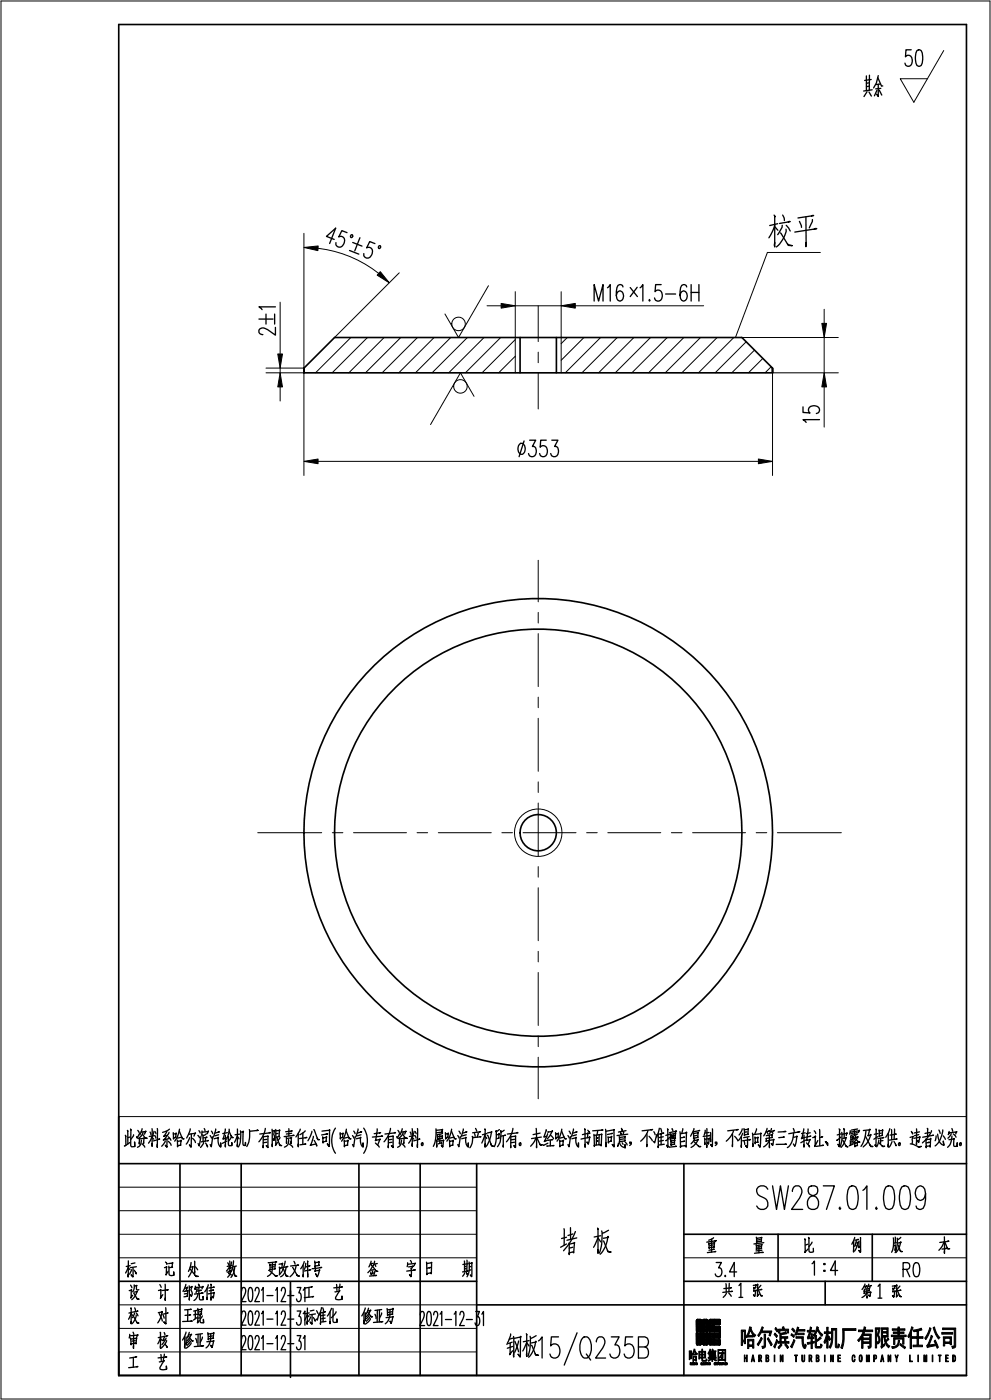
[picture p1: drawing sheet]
<svg xmlns="http://www.w3.org/2000/svg" width="210mm" height="297mm" viewBox="0 0 210 297" stroke-linecap="round" stroke-linejoin="round" font-family="sans-serif">
<g fill="none" stroke="#000" stroke-width=".21">
<path d="M.2 .2h209.5v296.3h-209.5zM199.9 10.7l-6.3 11-2.9-5h5.7M64.4 49.4v28.6h-8.1M67.4 52.6a25.6 25.6 0 0 1 12.8 5.3M84.6 57.8l-13.7 13.7M173.8 53.5h-11.3l-6.7 18M56.3 79h8.1v21.8M59.3 64v11M59.3 78v1M74.3 71.5l-7.5 7.5M77.8 71.5l-7.4 7.5M81.4 71.5l-7.5 7.5"/>
<path d="M84.9 71.5l-7.5 7.5M88.4 71.5l-7.5 7.5M91.9 71.5l-7.4 7.5M95.5 71.5l-7.5 7.5M99 71.5l-7.5 7.5M102.5 71.5l-7.5 7.5M103.2 64.8h2.9M103.5 60.6l-6.4 10.9-2.9-5M106.1 71.5l-7.5 7.5M109.1 72l-7 7M109.1 75.5l-3.5 3.5M109.1 61.8v17.2"/>
<path d="M109.1 64.8h9.8M114 64.8v7.6M114 74.6v2.3M114 79.1v7.6M118.9 61.8v17.2M120.2 71.5l-1.3 1.3M121.9 64.8h27.1M123.7 71.5l-4.8 4.8M127.2 71.5l-7.5 7.5M130.7 71.5l-7.4 7.5M134.3 71.5l-7.5 7.5M137.8 71.5l-7.5 7.5"/>
<path d="M141.3 71.5l-7.5 7.5M144.8 71.5l-7.4 7.5M148.4 71.5l-7.5 7.5M151.9 71.5l-7.5 7.5M155.4 71.5l-7.5 7.5M157.1 71.5h20.5M158 72.4l-6.5 6.6M159.8 74.2l-4.8 4.8M161.6 76l-3.1 3M163.3 77.7l-1.2 1.3M174.6 65.5v3M174.6 71.5v7.5"/>
<path d="M177.6 79h-14v21.8M59.3 82v3M67.4 97.8h93.2M100.4 84l-2.9-5-6.3 11M174.6 82v8.5M114 118.7v8.8M114 129.8v2.2M114 134.3v11.2M114 147.7v2.3M114 152.2v11.2M54.6 176.5h13.5M70.4 176.5h2.2"/>
<path d="M74.9 176.5h11.2M88.3 176.5h2.3M92.8 176.5h11.3M106.3 176.5h2.2M110.8 176.5h11.2M114 165.7v2.2M114 170.2v11.2M124.3 176.5h2.2M128.7 176.5h11.3M142.2 176.5h2.3M146.7 176.5h11.2M160.2 176.5h2.2"/>
<path d="M164.7 176.5h13.5M114 183.6v2.3M114 188.1v11.3M114 201.6v2.2M114 206.1v11.2M114 219.6v2.2M25.1 236.6h179.6M114 224v8.9M25.1 251.6h75.9M25.1 256.6h75.9M25.1 266.6h75.9M25.1 261.6h75.9"/>
<path d="M25.1 276.5h75.9M144.9 266.6h59.8M147.5 279.7l.9-.1 .1 1.3h.4v-1.2l.9-.1 .1 .2v2.4h-2.4zM150.2 279.7l.2-.1h1.9l.3 .1v.9l-1.3 .1v.3l1.2 .1 .1 1.1h-2.4zM25.1 281.5h75.9M25.1 286.5h75.9M147.5 282.5h2.4v2.3l-.1 .2-.9-.1v-1.1h-.4l-.1 1.2-.9-.1zM150.2 282.5h2.4l-.1 1.1h-1.2v.3l1.3 .1v.8l-.1 .2h-2.1l-.2-.1z"/>
<circle cx="97.1" cy="68.6" r="1.44"/>
<circle cx="97.5" cy="81.9" r="1.44"/>
<circle cx="114" cy="176.5" r="5"/>
</g>
<g fill="none" stroke="#000" stroke-width=".35">
<path d="M25.1 5.2h179.6v286.3h-179.6zM64.4 78v1v-1l6.5-6.5h86.2l6.5 6.5v1v-1M64.4 79h99.2M110.2 71.5v7.5M117.8 71.5v7.5M25.1 246.6h179.6M38.1 246.6v44.9M51.1 246.6v44.9M76 246.6v44.9M89 246.6v44.9M101 246.6v44.9M144.9 246.6v44.9"/>
<path d="M25.1 271.5h75.9M61.5 271.8v20.1M101 276.5h103.7M144.9 271.5h59.8M144.9 261.6h59.8M164.8 261.6v9.9M174.8 271.5v5M184.8 261.6v9.9"/>
<circle cx="114" cy="176.5" r="3.8"/>
<circle cx="114" cy="176.5" r="43.1"/>
<circle cx="114" cy="176.5" r="49.6"/>
</g>
<g fill="#000" stroke="#000" stroke-width=".21">
<path d="M147.5 282.5v2.4zM147.5 279.8v2.4zM147.5 279.7v2.5zM147.5 282.5l.1 2.5zM147.5 279.7l.1 2.5zM147.5 279.7l.1-.1v2.6zM147.6 282.5v2.5zM147.6 279.6v2.6zM147.6 282.5l.1 2.5h-.1zM147.6 279.6l.1 2.6h-.1zM147.6 282.5h.1v2.5zM147.6 279.6h.1v2.6z"/>
<path d="M147.7 282.5v2.5zM147.7 279.6v2.6zM147.7 282.5l.6 2.5h-.6zM147.7 279.6l.6 2.6h-.6zM147.7 282.5h.6v2.5zM147.7 279.6h.6v2.6zM148.3 282.5v2.5zM148.3 279.6v2.6zM148.3 282.5l.1 2.5h-.1zM148.3 279.6l.1 2.6h-.1zM148.3 282.5h.1v2.5zM148.3 279.6h.1v2.6z"/>
<path d="M148.4 282.5v2.5zM148.4 279.6v2.6zM148.4 279.6l.1 2.6zM148.4 282.5l.1 2.4zM148.5 282.5v2.4zM148.5 279.7v2.5zM148.5 282.5v2.3zM148.5 282.5l.4 1.3h-.4zM148.5 280.9l.4 1.3h-.4zM148.5 282.5h.4v1.3zM148.5 280.9h.4v1.3zM148.9 282.5v2.4z"/>
<path d="M148.9 279.8v2.4zM148.9 279.7v2.5zM148.9 282.5l.1 2.5zM148.9 279.7l.1 2.5zM148.9 279.7l.1-.1v2.6zM149 282.5v2.5zM149 279.6v2.6zM149 282.5l.1 2.5h-.1zM149 279.6l.1 2.6h-.1zM149 282.5h.1v2.5zM149 279.6h.1v2.6zM149.1 282.5v2.5z"/>
<path d="M149.1 279.6v2.6zM149.1 282.5l.6 2.5h-.6zM149.1 279.6l.6 2.6h-.6zM149.1 282.5h.6v2.5zM149.1 279.6h.6v2.6zM149.7 282.5v2.5zM149.7 279.6v2.6zM149.7 282.5l.1 2.5h-.1zM149.7 279.6l.1 2.6h-.1zM149.7 282.5h.1v2.5zM149.7 279.6h.1v2.6zM149.8 282.5v2.5z"/>
<path d="M149.8 279.6v2.6zM149.8 279.6l.1 2.6zM149.8 282.5l.1 2.4zM149.9 282.5v2.4zM149.9 279.7v2.5zM149.9 282.5v2.3zM150.2 279.8v2.4zM150.2 282.5v2.4zM150.2 279.7v2.5zM150.2 279.7l.1 2.5zM150.2 282.5l.1 2.5zM150.3 282.5l.1 2.5h-.1z"/>
<path d="M150.2 279.7l.1-.1v2.6zM150.3 279.6l.1 2.6h-.1zM150.3 282.5h.1v2.5zM150.4 282.5l.9 2.5h-.9zM150.3 279.6h.1v2.6zM150.4 279.6l.9 2.6h-.9zM150.4 279.6h.9v2.6zM151.3 281l1 1.2h-1zM151.3 279.6l1 1.1h-1zM150.4 282.5h.9v2.5zM151.3 283.9l1 1.1h-1zM151.3 282.5l1 1.1h-1z"/>
<path d="M151.3 281h1v1.2zM151.3 279.6h1v1.1zM152.3 281l.2 1.2h-.2zM152.3 279.6l.2 1.1h-.2zM151.3 283.9h1v1.1zM151.3 282.5h1v1.1zM152.3 283.9v1.1zM152.3 282.5v1.1zM152.3 283.9l.2 1.1h-.2zM152.3 282.5l.2 1.1h-.2zM152.3 281l.2 .1v1.1zM152.3 279.6h.2v1.1z"/>
<path d="M152.5 281.1l.1 1.1zM152.5 279.6v1.1zM152.3 283.9h.2v1.1zM152.3 282.5h.2v1.1zM152.5 283.9v1.1zM152.5 282.5v1.1zM152.5 279.6l.1 1zM152.6 281.2v1zM152.6 279.7v.9zM152.5 283.9l.1 1zM152.5 282.5l.1 1zM152.6 284v.9z"/>
<path d="M152.6 282.5v1zM152.6 279.7v.8zM152.6 284v.8zM152.6 282.5v.8z"/>
<path d="M64.4 52.4l3-.3-.1 1z" fill-rule="evenodd"/>
<path d="M80.5 57.6l2 2.3-2.6-1.6z" fill-rule="evenodd"/>
<path d="M58.8 75h1l-.5 3z" fill-rule="evenodd"/>
<path d="M106.1 64.3l3 .5-3 .5z" fill-rule="evenodd"/>
<path d="M118.9 64.8l3-.5v1z" fill-rule="evenodd"/>
<path d="M174.1 68.5h1l-.5 3z" fill-rule="evenodd"/>
<path d="M59.3 79l.5 3h-1z" fill-rule="evenodd"/>
<path d="M64.4 97.8l3-.5v1z" fill-rule="evenodd"/>
<path d="M160.6 97.3l3 .5-3 .5z" fill-rule="evenodd"/>
<path d="M174.6 79l.5 3h-1z" fill-rule="evenodd"/>
<path d="M146.2 288.8v.2l.2-.2v.4l-.1-.2-.1 .2z" fill-rule="evenodd"/>
<path d="M146 286.3h.5v1.6h-.2v-.2h-.2v.4h-.1zM146.1 286.5v1h.2v-1z" fill-rule="evenodd"/>
<path d="M146.5 288.8l.2 .4-.1-.1-.2 .1zM146.5 288.9l.1 .1z" fill-rule="evenodd"/>
<path d="M146.7 288.8h.2v.4l-.1-.2-.1 .2zM146.7 288.8l.1 .2z" fill-rule="evenodd"/>
<path d="M147 285.9l.2 .1 .1 .5 .4 .4-.1 .2-.2-.2v.2h-.6v-.2l-.1 .3-.2-.1zM147.1 286.2l-.3 .7h.6z" fill-rule="evenodd"/>
<path d="M146.9 288.8h.2v.4h-.2zM147 289l.1 .2zM147 288.8l.1 .2z" fill-rule="evenodd"/>
<path d="M147.3 288.8v.4z" fill-rule="evenodd"/>
<path d="M146.8 287.4h.7v1.1h-.1v-.2h-.5v.2h-.1zM146.9 287.6v.5h.5v-.5z" fill-rule="evenodd"/>
<path d="M147.5 282.5v2.4z" fill-rule="evenodd"/>
<path d="M147.5 279.7v2.5z" fill-rule="evenodd"/>
<path d="M147.6 282.5v2.5z" fill-rule="evenodd"/>
<path d="M147.6 279.6v2.6z" fill-rule="evenodd"/>
<path d="M147.5 288.8l.1 .3 .1-.3v.4l-.2-.3v.3z" fill-rule="evenodd"/>
<path d="M147.7 282.5v2.5z" fill-rule="evenodd"/>
<path d="M147.7 279.6v2.6z" fill-rule="evenodd"/>
<path d="M148.3 282.5v2.5z" fill-rule="evenodd"/>
<path d="M148.3 279.6v2.6z" fill-rule="evenodd"/>
<path d="M148.4 282.5v2.5z" fill-rule="evenodd"/>
<path d="M148.4 279.6v2.6z" fill-rule="evenodd"/>
<path d="M148.5 282.5v2.4z" fill-rule="evenodd"/>
<path d="M148.5 279.7v2.5z" fill-rule="evenodd"/>
<path d="M148.5 288.8h.2h-.2l.2 .2-.2 .2h.2h-.2z" fill-rule="evenodd"/>
<path d="M148.9 282.5v2.4z" fill-rule="evenodd"/>
<path d="M148.9 279.7v2.5z" fill-rule="evenodd"/>
<path d="M148.7 288.8l.1 .4h.1h-.2z" fill-rule="evenodd"/>
<path d="M149 282.5v2.5z" fill-rule="evenodd"/>
<path d="M149 279.6v2.6z" fill-rule="evenodd"/>
<path d="M149.1 282.5v2.5z" fill-rule="evenodd"/>
<path d="M149.1 279.6v2.6z" fill-rule="evenodd"/>
<path d="M149 288.8h.2h-.2l.2 .2-.2 .2h.2h-.2z" fill-rule="evenodd"/>
<path d="M149.3 288.8h.1l-.1 .1v.3l.1-.1v.2z" fill-rule="evenodd"/>
<path d="M149.5 288.8h.2l-.1 .4z" fill-rule="evenodd"/>
<path d="M148 286.4h.7l-.1-.5h.2v.5h.7v1.4h-.7v.4l.6 .1 .2-.3 .2 .1-.2 .3-.8 .1-.1-.7h-.5v.2h-.2zM148.8 287.2v.4h.5v-.4zM148.2 287.2v.4h.5v-.4zM148.8 286.6v.4h.5v-.4zM148.2 286.6v.4h.5v-.4z" fill-rule="evenodd"/>
<path d="M149.9 282.5v2.4z" fill-rule="evenodd"/>
<path d="M149.9 279.7v2.5z" fill-rule="evenodd"/>
<path d="M149.7 288.8h.2l.1 .4-.2-.2-.1 .2zM149.8 288.8l.1 .2z" fill-rule="evenodd"/>
<path d="M150.1 288.8v.4z" fill-rule="evenodd"/>
<path d="M150.3 288.8l.2 .1h-.2v.3l.2-.1-.1 .2z" fill-rule="evenodd"/>
<path d="M150.4 285.9l.2 .1-.2 .3h1.3v.1h-.7v.2h.5v.2h-.5v.2h.6v.2l-.6-.1v.2h.6v.2l-1.4 .1v-.9l-.1 .3-.2-.2zM150.4 286.8v.2h.4v-.2zM150.4 286.4v.2h.4v-.2zM150.4 287.1v.2h.4v-.2z" fill-rule="evenodd"/>
<path d="M150 287.7h.8v-.2h.1v.2h.8v.2h-.5l.6 .3-.1 .2-.7-.5-.1 .6h-.1v-.6l-.4 .4a.23 .23 0 0 1-.2 .2 .23 .23 0 0 1-.2-.2l.6-.4h-.6z" fill-rule="evenodd"/>
<path d="M150.9 285.9l.2 .2-.1 .2-.2-.3z" fill-rule="evenodd"/>
<path d="M151.3 288.8l.2 .1h-.2l.1 .3 .1-.1-.1 .2z" fill-rule="evenodd"/>
<path d="M151.5 288.8a.2 .2 0 0 1 .2 .2 .2 .2 0 0 1-.2 .2zM151.6 288.8v.4z" fill-rule="evenodd"/>
<path d="M151.8 288.8h.2v.4l-.1-.2-.1 .2zM151.8 288.8l.1 .2z" fill-rule="evenodd"/>
<path d="M152 288.8l.2 .1-.1 .3zM152.1 288.8v.2z" fill-rule="evenodd"/>
<path d="M152.5 283.9v1.1z" fill-rule="evenodd"/>
<path d="M152.5 282.5v1.1z" fill-rule="evenodd"/>
<path d="M152.3 288.8a.2 .2 0 0 1 .2 .2 .2 .2 0 0 1-.2 .2zM152.3 288.8l.1 .4z" fill-rule="evenodd"/>
<path d="M152.6 284v.9z" fill-rule="evenodd"/>
<path d="M152.6 282.5v1z" fill-rule="evenodd"/>
<path d="M152.6 284v.9z" fill-rule="evenodd"/>
<path d="M152.6 282.5v1z" fill-rule="evenodd"/>
<path d="M152.6 282.5v1z" fill-rule="evenodd"/>
<path d="M152.5 288.8h.2v.4l-.1-.2-.1 .2zM152.6 288.8v.2z" fill-rule="evenodd"/>
<path d="M152.4 286.6l.6 .1v-.4h.1v.4l.3-.1v.3h-.3v1l-.3 .1v-.3l.2-.1v-.7l-.6 .9-.1-.1 .6-.8h-.5z" fill-rule="evenodd"/>
<path d="M152.9 288.8l.1 .4-.1-.1-.1 .1zM152.9 288.9v.1z" fill-rule="evenodd"/>
<path d="M153 288.8h.2v.4z" fill-rule="evenodd"/>
<path d="M153.4 288.8v.4z" fill-rule="evenodd"/>
<path d="M152.1 286h1.6v2.5h-.2v-.2h-1.3v.2h-.1zM152.2 286.2v1.9h1.3v-1.9z" fill-rule="evenodd"/>
<path d="M153.6 288.8a.2 .2 0 0 1 .2 .2 .2 .2 0 0 1-.2 .2zM153.6 288.8l.1 .4z" fill-rule="evenodd"/>
<path d="M153.8 288.8l.2 .3v-.3v.4l-.2-.3v.3z" fill-rule="evenodd"/>
<path d="M157 281.9h.9v2.8h-.3v-.3h-.3v.7h-.3zM157.3 282.2v1.8h.3v-1.8z" fill-rule="evenodd"/>
<path d="M157.7 287.1h.1v.6h.3v-.6h.2v1.5h-.2v-.7h-.3v.7h-.1z" fill-rule="evenodd"/>
<path d="M158.8 281.2l.4 .1a1.58 1.58 0 0 0 .9 1.6l-.3 .4-.3-.3v.4h-1v-.4l-.3 .5-.3-.3 .6-.7zM158.9 281.8l-.4 1.2h1z" fill-rule="evenodd"/>
<path d="M158.3 283.8h1.4v1.9h-.3v-.4h-.8v.5h-.3zM158.6 284.2v.8h.8v-.8z" fill-rule="evenodd"/>
<path d="M159.4 287.1h.1l.3 1.5h-.1l-.1-.5h-.2l-.1 .5h-.2zM159.5 287.5l-.1 .5h.2z" fill-rule="evenodd"/>
<path d="M160.7 287.1h.3a.44 .44 0 0 1 .3 .4 .44 .44 0 0 1-.2 .4l.2 .7h-.1l-.2-.6h-.2v.6h-.1zM160.8 287.3v.5h.3l.1-.4z" fill-rule="evenodd"/>
<path d="M161.2 283.4l.3 .3-.9 1.5-.2-.3z" fill-rule="evenodd"/>
<path d="M161.8 282.7h.4l-.1 2.5v.3l-.6 .3-.1-.5h.3l.2-.2z" fill-rule="evenodd"/>
<path d="M162.7 283.5l.9 1.4-.3 .3-.8-1.5z" fill-rule="evenodd"/>
<path d="M162.2 287.1h.3a.39 .39 0 0 1 .3 .3 .39 .39 0 0 1-.1 .4l.1 .2a.38 .38 0 0 1-.3 .6h-.3zM162.4 287.9v.5a.27 .27 0 0 0 .3-.2 .27 .27 0 0 0-.3-.3zM162.4 287.3v.4h.2l.1-.3z" fill-rule="evenodd"/>
<path d="M161.4 281.2l.3 .1-.3 .8h2.1l-.4 1-.2-.1 .2-.6h-1.9l-.5 .8-.2-.2 .5-.7z" fill-rule="evenodd"/>
<path d="M164 287.1h.1v1.5h-.1z" fill-rule="evenodd"/>
<path d="M164.1 282.5l.6 .6-.2 .4-.6-.7z" fill-rule="evenodd"/>
<path d="M164.3 281.3l.5 .6-.2 .4-.5-.7z" fill-rule="evenodd"/>
<path d="M164.5 283.8l.3 .3-.7 1.6-.2-.3z" fill-rule="evenodd"/>
<path d="M165.4 284.7l.2 .3-.6 .8-.2-.3z" fill-rule="evenodd"/>
<path d="M165.3 287.1h.1l.3 1.1v-1.1h.2v1.5h-.2l-.3-1.1v1.1h-.1z" fill-rule="evenodd"/>
<path d="M164.9 281.7h.9l-.1-.4 .3-.2 .2 .6h.8v.8h-.2v-.5h-1.6v.5h-.3z" fill-rule="evenodd"/>
<path d="M166.4 284.7l.6 .8-.2 .3-.6-.8z" fill-rule="evenodd"/>
<path d="M165.2 282.6l1.2-.4 .2 .4-1.1 .2v.5h1.3v.3h-.4v.7h.7v.4h-2.3v-.4h.4zM165.5 283.6v.7h.7v-.7z" fill-rule="evenodd"/>
<path d="M167.9 281.4l.5 .6-.2 .3-.5-.6z" fill-rule="evenodd"/>
<path d="M167.7 282.6l.6 .5-.2 .3-.6-.4z" fill-rule="evenodd"/>
<path d="M168.1 283.9l.3 .2-.7 1.5-.3-.2z" fill-rule="evenodd"/>
<path d="M168.3 287.1h.6v.2h-.2v1.3h-.2v-1.3h-.2z" fill-rule="evenodd"/>
<path d="M168.9 281.2l.3 .2-.1 .4 1.4-.1v.4h-1.5l-.4 .9-.3-.2z" fill-rule="evenodd"/>
<path d="M169 282.5h1.3v.4h-1.3z" fill-rule="evenodd"/>
<path d="M169.8 287.1h.2v1.1l.1 .2 .2-.1v-1.2h.1v1.1a.33 .33 0 0 1-.3 .4 .33 .33 0 0 1-.3-.4z" fill-rule="evenodd"/>
<path d="M168.6 283.3h1.6l.1 2 .1 .1 .1-.6 .3 .2-.2 .7-.2 .1-.4-.5-.1-1.7h-1.3z" fill-rule="evenodd"/>
<path d="M171.3 287.1h.3a.44 .44 0 0 1 .4 .4 .44 .44 0 0 1-.2 .4l.2 .7h-.1l-.3-.6h-.1v.6h-.2zM171.5 287.3v.5h.2l.1-.4z" fill-rule="evenodd"/>
<path d="M171.6 281.2l.3 .1-.1 .6h.7v.4h-.8l-.4 1.1h.5v-.8h.3l-.1 .8h.4v.3h-.4v.7l.5-.1v.3l-.5 .1 .1 1.1h-.3v-1.1l-.7 .2-.1-.4 .8-.1v-.7l-.7 .1-.1-.4 .4-1.1h-.4v-.4h.5z" fill-rule="evenodd"/>
<path d="M172.7 283h.2v1l.8-.7 .3 .3-1.1 .8 .1 .9 .7 .1 .1-.6 .4 .2-.3 .6-1.1 .1-.1-.2z" fill-rule="evenodd"/>
<path d="M173 281.1l.3 .2a1.98 1.98 0 0 0 1 1.5l-.2 .4-.9-1.3-.7 1.3-.3-.3 .5-.7z" fill-rule="evenodd"/>
<path d="M172.9 287.1h.3a.39 .39 0 0 1 .3 .3 .39 .39 0 0 1-.2 .4l.2 .2a.38 .38 0 0 1-.3 .6h-.3zM173 287.9v.5a.27 .27 0 0 0 .4-.2 .27 .27 0 0 0-.4-.3zM173 287.3v.4h.3v-.3z" fill-rule="evenodd"/>
<path d="M174.6 287.1h.2v1.5h-.2z" fill-rule="evenodd"/>
<path d="M175.1 281.3h.3v1l.5-.1v.4h-.5v.8l.2-.3 .3 .7-.2 .3-.3-.7v2.3h-.3v-2.2l-.4 1.2-.2-.3 .6-1.8h-.5v-.4l.5 .1z" fill-rule="evenodd"/>
<path d="M175.9 287.1h.2l.3 1.1v-1.1h.1v1.5h-.1l-.4-1.1v1.1h-.1z" fill-rule="evenodd"/>
<path d="M176.1 281.5h1.1v3.8h.3v-.5a.49 .49 0 0 1 .1 .8h-.4l-.2-.1-.1-3.6h-.5a7.5 7.5 0 0 1-.6 3.8l-.2-.3 .5-1z" fill-rule="evenodd"/>
<path d="M177.5 287.1h.5v.2h-.4v.4h.4v.2h-.4v.5h.5v.2h-.6z" fill-rule="evenodd"/>
<path d="M178.5 281.6l2.8-.1v.5l-2.5-.1v.4a8 8 0 0 1-.4 3.5l-.3-.2a8.6 8.6 0 0 0 .4-4z" fill-rule="evenodd"/>
<path d="M180.6 287.2l.1-.1a.31 .31 0 0 1 .4 .2 .31 .31 0 0 1-.1 .4l-.1-.4a.81 .81 0 0 0-.1 1.1l.2-.4h.1v.4a.28 .28 0 0 1-.3 .2 .28 .28 0 0 1-.3-.3z" fill-rule="evenodd"/>
<path d="M181.8 281.8l1.1 .1 .1-.7 .4 .1-.2 .6 1.6-.1v.4h-1.7l-.2 .5h1.6v2.6l-.2 .3-.4 .1-.1-.4h.4v-.6h-1.4v1h-.3v-2.2l-.6 .8-.3-.3 .8-.9 .4-.9h-1zM182.8 283v.6h1.4v-.6zM182.8 283.9v.5h1.4v-.5z" fill-rule="evenodd"/>
<path d="M182.1 287.2l.1-.1a.61 .61 0 0 1 .4 1v.2a.29 .29 0 0 1-.3 .3 .29 .29 0 0 1-.3-.3zM182.2 287.3l-.1 .2a.74 .74 0 0 0 .2 .9 .75 .75 0 0 0 .1-1z" fill-rule="evenodd"/>
<path d="M183.5 287.1h.2l.1 1 .2-1h.1v1.5h-.1v-1l-.1 1-.3-1v1h-.1z" fill-rule="evenodd"/>
<path d="M185.1 287.1h.3a.45 .45 0 0 1 .3 .6 .45 .45 0 0 1-.5 .3v.6h-.1zM185.2 287.3v.6a.29 .29 0 0 0 .3-.3 .29 .29 0 0 0-.3-.3z" fill-rule="evenodd"/>
<path d="M185.4 281.4h1l-.1 .6a1.71 1.71 0 0 0 .1 1.8v.5l-.5 .5-.1-.4h.1a.91 .91 0 0 0-.1-1.4l.3-1.3h-.4v4h-.3z" fill-rule="evenodd"/>
<path d="M186.8 287.1h.1l.3 1.5h-.1l-.1-.5h-.3v.5h-.2zM186.9 287.5l-.1 .5h.2z" fill-rule="evenodd"/>
<path d="M186.7 281.4h1.4v1.9h-.6v.2l.1 .6 .5-.6 .2 .4-.6 .5 .4 .6 .4 .3-.3 .3a2.87 2.87 0 0 1-1-2.3h-.3v1.8l.4-.4a.69 .69 0 0 1-.5 .9l-.2-.2zM186.9 282.5v.5h1v-.5zM186.9 281.7v.5h1v-.5z" fill-rule="evenodd"/>
<path d="M188.1 287.1h.1l.4 1.1v-1.1h.1v1.5h-.2l-.3-1.1v1.1h-.1z" fill-rule="evenodd"/>
<path d="M188.9 285.4a1.21 1.21 0 0 0 1.4-1.4l.2 .2a1.32 1.32 0 0 1-1.5 1.5z" fill-rule="evenodd"/>
<path d="M189.6 287.1h.1l.2 .7 .2-.7h.2l-.3 .8v.7h-.2v-.7z" fill-rule="evenodd"/>
<path d="M189 281.6h1.2v-.4h.3v.4h1.2v.3h-1.2v.4h1v.3h-1v.3h1.4v.4h-3.1v-.4h1.4v-.3h-1v-.3h1v-.4h-1.2z" fill-rule="evenodd"/>
<path d="M190.7 284.7l1.1 .8-.2 .3-1-.8z" fill-rule="evenodd"/>
<path d="M189.3 283.5h2.2v1.3h-.3v-1h-1.7v1.1h-.2z" fill-rule="evenodd"/>
<path d="M192.7 287.1h.1v1.3h.5v.2h-.6z" fill-rule="evenodd"/>
<path d="M193.1 281.2l.3 .2-.3 .9v3.5h-.3v-2.9l-.3 .6-.2-.3z" fill-rule="evenodd"/>
<path d="M194.4 287.1h.1v1.5h-.1z" fill-rule="evenodd"/>
<path d="M193.4 281.9l1.7-.5 .2 .4-.8 .2v1.3h1v.3h-1v1.5l.9-.1v.4h-2v-.4l.9 .1v-1.5h-1.1v-.3h1.1v-1.2l-.8 .1z" fill-rule="evenodd"/>
<path d="M195.7 287.1h.2l.1 1 .1-1h.2v1.5h-.1v-1l-.2 1-.2-1v1h-.1z" fill-rule="evenodd"/>
<path d="M196.9 281.4l.3 .1-1.1 2.4-.2-.3 .7-1.3z" fill-rule="evenodd"/>
<path d="M197.4 287.1h.2v1.5h-.2z" fill-rule="evenodd"/>
<path d="M197.6 281.3l.3-.1 .4 1.3 .8 1-.3 .3-.5-.8z" fill-rule="evenodd"/>
<path d="M197.2 283l.4 .2-.8 1.8 1.4-.2-.3-.6 .2-.2 .7 1.5-.3 .2-.2-.5-1.9 .4-.1-.4a3.2 3.2 0 0 0 .9-2.2z" fill-rule="evenodd"/>
<path d="M198.7 287.1h.6v.2h-.2v1.3h-.1v-1.3h-.3z" fill-rule="evenodd"/>
<path d="M200.3 287.1h.6v.2h-.5v.4h.4v.2h-.4v.5h.5v.2h-.6z" fill-rule="evenodd"/>
<path d="M199.5 282.4h2.3v.3h-2.3z" fill-rule="evenodd"/>
<path d="M199.8 283.3h1.7v1.7h-.3v-.3h-1.1v.5h-.3zM200.1 283.6v.8h1.1v-.8z" fill-rule="evenodd"/>
<path d="M201.8 287.1a.61 .61 0 0 1 .6 .3 .61 .61 0 0 1 0 .7l-.2 .4-.4 .1zM201.9 287.3v1.1a.46 .46 0 0 0 .4-.7l-.1-.3z" fill-rule="evenodd"/>
<path d="M199.7 281.4h2.7l-.1 4.2-.6 .1-.1-.4h.4l.1-.2v-3.3h-2.4z" fill-rule="evenodd"/>
</g>
<g fill="none" stroke="#000" stroke-width=".28">
<path d="M183.5 16.1v3.1M183.6 19.4l-.6 1.1M184 17.6l-.5 .1M184 18.3l-.5 .1M184.1 19.5l.5 .9M184.2 15.9l-.1 3.2M184.5 16.8l-1.4 .2M184.7 19l-1.8 .3M185.8 19.1l-.6 1.2M185.9 16.4l.8 1.8h.3M186 16l-.4 1.6-.6 1M186 17.9v2.6l-.4-.6"/>
<path d="M186.2 19.1l.6 1.1M186.4 17.8l-.8 .1M186.6 18.7l-1.1 .1M193 10.6h-1.1l-.1 1.4a.73 .73 0 0 1 .7-.3 .73 .73 0 0 1 .6 .5 1.17 1.17 0 0 1-.9 1.8l-.3-.1-.2-.5M194.2 10.7l.6-.1a1.83 1.83 0 0 1 .6 1.9l-.3 1.4-.5 .1a1.84 1.84 0 0 1-.7-2zM70.8 50.7l-1.7-.6 2-1.7-1.3 3.2M73.5 49.3l-1.1-.4-.6 1.3a.8 .8 0 0 1 .8 0 .8 .8 0 0 1 .4 .7 1.17 1.17 0 0 1-1.5 1.4l-.3-.3v-.6M74 53.1l2 .8M74.7 51.4l2 .8M76.2 50.4l-1.1 2.8M79.4 51.6l-1.1-.4-.6 1.3a.8 .8 0 0 1 .8 0 .8 .8 0 0 1 .4 .7 1.16 1.16 0 0 1-1.5 1.4l-.3-.3v-.6M164 45.6l.2 .3-.1-.1v6.5v-.9"/>
<path d="M164.1 47.8l-1.2 2.6M164.1 48.1l.7 .7M164.7 47.4l-1.7 .4M165.3 49.3l1.7 2.7 .8 .1-.8-.2-.2-.2M165.7 47.7l-.1 .5-.9 1.5M165.8 45.6l.2 .5 .1 .6M166.5 48.6a5.4 5.4 0 0 1-1.7 3.4l-.4 .3M166.5 47.7l.9 1.3M167 47h.4l-2.3 .4M169.3 46.9l.5 1.3M170.7 46v6.3v-.8M171.9 45.7h.4l-3.3 .5"/>
<path d="M172.1 46.5v.4l-.7 1.4M172.5 48.6l.5-.1-4.7 .7M54.8 67.6h3M56.3 66.6v2.1M58.2 66.6v2.1M58.3 69.4v1.6l-1.6-1.2a1.16 1.16 0 0 0-1.9 .2v.4l.2 .3 .7 .2M58.3 65h-3.5l.7 .6M125.8 63.8v-3.5l1 3.5 .9-3.5v3.5M128.7 61l.6-.7v3.5M132 60.8l-.2-.3-.3-.2-.6 .2a3.6 3.6 0 0 0 0 3.1l.4 .2a1.12 1.12 0 0 0 .8-1.1 1.12 1.12 0 0 0-.8-1.1l-.4 .2-.4 .8M133.5 60.9l1.5 2M135 60.9l-1.5 2"/>
<path d="M135.6 61l.6-.7v3.5M137.6 63.5l-.1 .1 .1 .2 .1-.2M140 60.3h-1.1l-.1 1.5a.8 .8 0 0 1 .7-.3 .8 .8 0 0 1 .7 .5 1.16 1.16 0 0 1-1 1.8l-.3-.2-.3-.5M141 62.3h2.1M145.5 60.8l-.2-.3-.3-.2-.6 .2a3.6 3.6 0 0 0 0 3.1l.3 .2a1.12 1.12 0 0 0 .9-1.1 1.12 1.12 0 0 0-.9-1.1l-.5 .5-.2 .5M146.4 60.3v3.5M146.4 62h1.6M148 60.3v3.5M110.1 94.1l.6-.1a1.43 1.43 0 0 1 0 2.3h-.4a1.47 1.47 0 0 1-.2-2.2zM111 93.5l-1.1 3.3M112.2 93.3h1.3l-.7 1.3h.3a1.29 1.29 0 0 1-.2 2.2 .74 .74 0 0 1-1-.7M115.7 93.3h-1.2l-.1 1.5a.8 .8 0 0 1 .8-.4 .8 .8 0 0 1 .6 .5 1.17 1.17 0 0 1-.9 1.9l-.4-.2-.2-.5"/>
<path d="M116.9 93.3h1.3l-.7 1.3h.3a1.29 1.29 0 0 1-.2 2.2 .73 .73 0 0 1-1-.7M170.1 86.2v1.2l1.5 .1a.8 .8 0 0 1-.4-.7 .8 .8 0 0 1 .5-.7 1.17 1.17 0 0 1 1.9 .9l-.2 .4-.5 .2M173.6 88.9h-3.5l.6 .6M27 239.5l.1 .2v2.7M27.6 239.3l.2 .1-.1 3.3 .2 .3h.7l-.1-1v.9M29.2 239.5l.2 .5M29.9 239.9l1-.2-.3 .7M30.1 239.2l-.5 1.3M30.3 239.9l-.4 .8-.7 .6M31.8 239.9l.2 .5M32.2 239.2v3.7v-.5M32.6 239.7l-.3 1"/>
<path d="M32.8 239.8l.2 .5M33.3 239.2v4v-.7M35.3 239.7l-.6 1.1 .8-.2M35.8 240l-.5 .9-.7 .7 1.3-.3M35.9 239.3l-1.5 .7M38 239.7l.6 1.6 .4 .1-.4-.1-.1-.3M38 239.3v.1a4.8 4.8 0 0 1-1 2.4M40.3 239.2l-.8 2M42.1 239.6l.3 .5M42.8 239.7l-.1 .9M42.8 239.9l1.3-.1 .1-.1-.3 .6M43.3 239.2l.1 .5"/>
<path d="M44.8 239.7l.3 .6M45.7 239.3l-.5 1.7M46.2 240l.3-.1-1 .2M47.7 239.3l-.5 2.1 .8-.3M48.5 239.3v.7l-.5 1.5M48.5 239.7l.6 1.3 .3 .1-.3-.1-.1-.3M50.3 239.3v3.7v-.5M50.9 239.6l.1 1a4 4 0 0 1-.5 2.5M51 239.9l.6-.1-.1-.1v2.8l.1 .2h.4v-.6l-.1 .6M52.8 239.4a5.6 5.6 0 0 1-.5 3.6M54.6 239.5l-1.7 .2M56.2 239.1a5.3 5.3 0 0 1-1.4 2.9"/>
<path d="M57.6 239.3l.1 3.7v-.5M57.7 239.7l.5-.1-.2 .8 .1 .5-.1 .7-.2-.2 .2 .2M58.4 239.4l-.1 3.3 .5-.6M58.4 239.6l.9-.1-.1-.1v1.4l-.7 .2M61.2 239.2v1.5M61.7 239.7h.2l-1.4 .1M63.6 239.3l-.9 1.6M64.6 239.6l-1.1 .8M66.1 239.7l-.9 2M66.5 239.4l.8 2.1h.3h-.3l-.1-.3M68.2 239.7l1.6-.3-.1 3.6-.4-.6 .4 .5M71 239.1a4.9 4.9 0 0 0 0 5.3"/>
<path d="M73.3 239.7l.7 1.6 .3 .1-.3-.1-.1-.3M73.4 239.3l-.1 .1a4.8 4.8 0 0 1-.9 2.4M74.9 239.7l.3 .6M75.8 239.3l-.5 1.7M76.3 240l.3-.1-.9 .2M77 239.1a4.9 4.9 0 0 1 0 5.3M79.9 239.2l-.4 2.5 1-.2-.5 1.1M82.7 239.1a5.3 5.3 0 0 1-1.4 2.9M84.3 239.5l.2 .5M85 239.9l1-.2-.3 .7M85.2 239.2l-.5 1.3M85.4 239.9l-.4 .8-.7 .6"/>
<path d="M86.9 239.9l.2 .5M87.3 239.2v3.7v-.5M87.7 239.7l-.3 1M87.9 239.8l.2 .5M88.4 239.2v4v-.7M92.3 239.2l.1 .8a6.8 6.8 0 0 1-.6 2.9M92.4 239.5l1.4-.1-.2 .5h.1l-1.3 .2M95.6 239.7l.7 1.6h.3h-.3l-.1-.3M95.7 239.3l-.1 .1a4.8 4.8 0 0 1-1 2.4M97.2 239.7l.3 .6M98.1 239.3l-.5 1.7M98.6 240l.3-.1-.9 .2"/>
<path d="M100.7 239.1l.3 .6M101.6 239.9l.2-.1-1.7 .3M102.7 239.2v3.9v-.6M105.8 239.4l-.7 .5v-.3a6.2 6.2 0 0 1-.4 3.4M106.8 239.5l-.7 .4v-.3v.8a3.3 3.3 0 0 1-.7 2.6M108.6 239.1a5.4 5.4 0 0 1-1.3 2.9M113.6 239.1l.1 4.1-.1-.4M115.7 239.4v.2l-.5 1.4 .6-.2M116 239.9l1-.1v-.2l-.5 1-.6 .8M118.9 239.7l.7 1.6 .3 .1-.3-.1-.1-.3M119 239.3v.1a4.8 4.8 0 0 1-1 2.4M120.6 239.7l.2 .6"/>
<path d="M121.5 239.3l-.6 1.7M121.9 240l.3-.1-.9 .2M123.8 239.2l.1 3.9v-.6M124.5 239.5l.4 .7-.1-.3M126.6 239.6l-.2 .9M127.4 239.5h.3l-2.2 .1M128.3 239.3v3.7v-.8M128.3 239.7l1.8-.3v3.7l-.4-.6 .3 .4 .1-.2M131.4 240l.2 .4-.2-.3M131.6 239.1l.2 .5v-.2M132.6 239.6l-1.6 .3M137.2 239.6l-.6 1.3-.9 .9"/>
<path d="M137.9 239.4h.3l-2.2 .2M138.5 239.8l.3 .7M139.6 239.1l-.5 1.9M139.9 239.1l.2 .8M141.4 239.2l.1 .2-.1 3.7-.2-.4 .3 .3v-.1M142.3 239.2l.2 .5M143.1 239.7h.2l-1.5 .3M144 239.8l.1 3.4v-.3l1.1-.1h-.2M144.6 239.2l-.2 1M147 239.2l-.7 1.6M148 239.6h.2l-1.4 .2M149.4 239.5l-.3 1.1"/>
<path d="M149.7 239.2v4v-.5M150.2 240l-.8 .1M150.5 240v1.9v-.5M150.9 239.2l-.1 3.8-.3-.5 .4 .4M155.4 239.6l-.7 1.3-.9 .9M156 239.4h.4l-2.3 .2M157.2 239.2l-.7 1.3M157.6 239.2l.1 1.5v-.2l.8-.1v-1.2l-.9 .2M158.2 239.9h-.5M160.2 239.2l-.3 1.2M162.5 239.9l.2 .5M162.5 239.1l-.7 1.6"/>
<path d="M162.8 239.7h.2l-.7 .2M163.4 239.8l.3 .4M163.4 239.2l-.4 1.1M163.8 239.6h.3l-.9 .2M166 239.8h.5l-1.7 .1M168 239.2l.2 .6M169 239.9l.4-.1-2.3 .5M170.2 239.2l-.5 2.1 .9-.3M171.2 239.3l-.4 2.4 .9-.2-.6 1.1M172.5 239.6l.3 .6M173.6 239.4v3.4M177.7 239.2l.2 .2-.1 3.6-.3-.5 .3 .4v-.1"/>
<path d="M178.3 240a5.2 5.2 0 0 1-.4 3M178.7 239.2l.2 .2-.1 1.8M180.1 239.6l-.1 .8M180.1 239.9l2-.3-.1-.1-.2 .5M181 239.4v1.2v-.2M181.6 240l-.4 .1M181.6 239.3l-1.3 .2M182.9 239.6l1.4-.2-.1-.1-.4 1.3 .7-.1-.1-.1-.3 .9a3.8 3.8 0 0 1-1.3 1.8M183.4 239.7v.1a6.4 6.4 0 0 1-1 3.1M185.5 239.3v3.6l-.2-.3 .2 .2M186.2 239.4v1.5l.7-.3 .1-1.2v.1l-.8 .1M188.5 239.2l-.4 1-.5 .8"/>
<path d="M188.8 239.4l.1 2.1M189.4 239.3v2.2M193 239.8l.3 .5-.1-.3M194.1 239.2v3.3v-.4M194.8 239.9l-1.1 .2M196.4 239.1l.1 .1v1.6M196.9 240l-1 .2M197.3 239.6l-.4 .9-1.5 1.7M198.9 239.5l.2 .7M199.7 239.4a4.7 4.7 0 0 1-1.6 3.4M201 239.8l-.2 .6 .2-.3 1.6-.3-.2 .5M201.6 239.2l.2 .5"/>
<path d="M26.5 240.6l.2 .2v1.9M27.5 242.1l-1.2 .7M27.5 241l-.4 .1M28.3 240.5l-.6 1M29.5 241.2v1.3v-.4M29.5 241.4l1-.3-.1 1.3v-.3M29.6 240.1l-.5 1.1-.2-.3M29.9 241.6a1.35 1.35 0 0 1-.8 1.5M30.1 242.4l.6 .7M30.2 240.4l.6 .8h.4l-.5-.1M32.2 240.9l-.7 1.4M32.2 241l.4 .4"/>
<path d="M32.7 240.7l-1.1 .1M32.8 240.6l.2 .6M33.6 241.5l.2-.1-1.3 .4M35 241.8l-.7 1.1M35.3 241.5l.1 1.6-.4-.4 .4 .3M35.6 240.9l.6 .7M35.7 241.9l.5 .8M36.7 240l.1 1.4-.1-.3 .6-.1v-.9v.1l-.6 .1M37.5 241.6l.1 1.4v-.2l.7-.1 .1-1.1v.1l-.8 .2M38.3 241l-.7 .2M40 240.3l1.4-.1v-.1l-.3 .7M40.1 241.1l-.7 1.4"/>
<path d="M40.5 240.3l-.1 2.8-.3-.5 .4 .4M40.8 241.2l.5 .5 .1 .4M41.9 240.6l.3 .5M42.6 240.8l-.4 2.1-.2-.6M42.9 240.4l.1 1.5M43.1 242.1l-.6 1.1M43.5 242.2l.5 .9-.2-.4M43.6 241.1l-.1 .7M43.7 240.3l-.7 .4M43.7 241h.2l-.9 .2M44 241.7h.2l-1.6 .3M44.5 240.6l.3 .6"/>
<path d="M45.1 240.9l-.3 2.1-.3-.4M45.3 241.3l.9-.3v.8a1.38 1.38 0 0 0 .6 1.3l-.1-.9v.8M46.3 240.5l-.8 .2M47.7 240.6v2.5v-.5M48.1 241.8l-1 .5M48.2 240l-1 .2M48.4 240.8v1.8l.2 .2h.5v-.7v.6M48.9 241.1l-.5 .7M50.3 240.8l.3 .6M50.3 240.7l-.6 1.4M50.7 240.4l-.9 .1M55.7 240.8v2.4v-.4"/>
<path d="M55.8 240.9l1-.1-.1 2.4-.3-.4 .3 .3M56.5 242.1l-.7 .1M56.5 241.5l-.7 .1M57 240.1h.3l-2.3 .2M58.6 241l.7 1.7 .4 .1-.4-.1-.1-.2M58.9 240.2l-.5 .1M59.3 241l-.4 .7M60.6 241l.1 1.3v-.4M60.7 241.3l1.1-.2-.1-.1-.1 1.4 .1-.5M61.1 241.5l-.1 1-.8 .6M61.3 242.5l.7 .6M61.8 240.2l-1.1 .1"/>
<path d="M62 240.6h.3l-2.1 .3M63.2 240.2v2.8v-.5M64.1 240.1v2.4M64.5 242.5h.3l-1.3 .1M64.7 241.1h.3l-1.6 .2M66.4 240.8l-.7 1.9 1.2-.3M66.6 241.7l.5 1.2-.1-.4M68.3 240.9l.1 1.3v-.2l.8-.2h-.1v-1l.1 .2-.8 .2M69.1 240.4l.3-.1-1.3 .2M72 240l.1 1.4v-.3l.5-.1 .1-.9v.1l-.6 .1M72.9 241.6l.1 1.4v-.2l.7-.1v-1.1v.1l-.8 .2M73.6 241l-.6 .2"/>
<path d="M74.7 240.6l.2 .6M75.2 240.9l-.3 2.1-.2-.4M75.5 241.3l.9-.3-.1 .8a1.38 1.38 0 0 0 .6 1.3v-.9v.8M76.5 240.5l-.8 .2M79.5 242.2l.8 .9M80.4 240.1l.2-.1-1.3 .3M80.8 240.8h.2l-2.1 .2M82.2 240.8v2.4v-.4M82.3 240.9l1-.1-.1 2.4-.3-.4 .3 .3M83.1 242.1l-.8 .1M83.1 241.5l-.8 .1M83.5 240.1h.3l-2.3 .2"/>
<path d="M84.6 241.2v1.3v-.4M84.6 241.4l1-.3-.1 1.3v-.3M84.7 240.1l-.5 1.1-.2-.3M85 241.6a1.34 1.34 0 0 1-.8 1.5M85.2 242.4l.6 .7M85.3 240.4l.6 .8h.4l-.5-.1M87.3 240.9l-.7 1.4M87.3 241l.4 .4M87.8 240.7l-1.1 .1M87.9 240.6l.2 .6M88.7 241.5l.2-.1-1.3 .4M89.3 242.2h.2v.6h-.2z"/>
<path d="M92.5 241.6v1.5v-.5M92.5 241.8l1.4-.2-.1 1.5-.3-.4 .3 .3M92.7 240.6v.9v-.1l1-.1v-.6v.1l-1 .1M93.2 240.4l-.1 1.9M93.5 242l.1 .5M93.5 242.2l-.7 .2M93.7 240.2l-1.2 .3M94.3 240l.1 1.4v-.3l.5-.1v-.9l.1 .1-.6 .1M95.2 241.6v1.4v-.2l.8-.1v-1.1v.1l-.8 .2M95.9 241l-.7 .2M97 240.6l.2 .6M97.5 240.9l-.3 2.1-.2-.4"/>
<path d="M97.8 241.3l.9-.3-.1 .8a1.4 1.4 0 0 0 .6 1.3v-.9v.8M98.8 240.5l-.8 .2M100.5 240.2l.1 .6M101.3 240l-.2 .9M101.7 240.9h.2l-1.8 .2-.1-.4a3 3 0 0 1-.5 2.5M102.7 240.8l.4 .5M102.7 240.4l-.7 1.8M103.1 240.2l-.9 .3M103.2 240.6h.1l.8 2.2 .4 .1-.4-.1-.1-.4M103.2 240.1l.9-.3-.1 .4a5.4 5.4 0 0 1-1.1 2.8M105.1 240.5l.7-.1-.1-.2v1l-.5 .1M106.6 240.7v2.4v-.4"/>
<path d="M106.9 240.6h.2l-1 .2M108.2 240.8v2.4v-.4M108.2 240.9l1-.1v2.4l-.4-.4 .4 .3M109 242.1l-.8 .1M109 241.5l-.8 .1M109.4 240.1h.3l-2.2 .2M110 242.2h.3v.6h-.3zM113.5 241.2l-.3 .7-.8 1M113.7 241.2l.7 1.4h.5h-.5l-.1-.2M114.4 240.1l-1.5 .3M114.7 241l-2.1 .3M116 240.3l-.7 1.6 .7-.3"/>
<path d="M116 242.3l-.9 .4M116.6 241.6v1.2M116.6 240.5l.6 .8M116.9 241.5h.2l-1 .1M117.1 242.8h.2l-1.5 .1M117.7 240v1.4v-.3l.6-.1v-.9v.1l-.6 .1M118.5 241.6l.1 1.4v-.2l.7-.1v-1.1l.1 .1-.8 .2M119.2 241l-.6 .2M120.3 240.6l.3 .6M120.8 240.9l-.3 2.1-.2-.4M121.1 241.3l.9-.3v.8a1.38 1.38 0 0 0 .5 1.3v-.9v.8M122.1 240.5l-.8 .2"/>
<path d="M123.1 241.4l1.9-.4-.1-.1-.3 1.6-.3-.5 .3 .4M123.4 240.4l1.1-.3-.1 1M125.8 240.4l.1 2.6v-.3l1.2-.1h-.1M125.8 240.6l1.7-.2-.2 2.4-.1-.2M126.3 240.6v2M126.6 241.8h.1h-.3M126.6 241.2l.1-.1-.4 .1M126.9 240.5v2.1M128.8 240.9l.1 1.3-.1-.2 .7-.2v-1l.1 .1-.8 .2M129.6 240.2h.1l-1 .2M131 242.2l-.2 .7 .1-.2M131.1 240.9l.1 1.1 1.2-.2v-1l-1.2 .3"/>
<path d="M131.3 242.3a1.35 1.35 0 0 0 1.1 .9v-.6v.6M131.8 242.2l.2 .3M132.1 240v-.1l-.2 .5M132.1 241.4l-.9 .1M132.4 242.1l.4 .5M133 240.4l-2.3 .2M133.7 242.3h-.3v-.3h.3v.5l-.3 .3M137 240.4v2.6v-.4M137.5 240.8l.7 1M139.1 240.4l-.4 1.8-.3-.3M139.4 240.3v2.9v-.3M139.6 240.4l1-.3-.6 .2v2.3"/>
<path d="M140.5 240.9l-.9 .2M140.5 241.7l-.8 .1M140.7 242.5l-1.1 .1M141.8 240.4l-.8 .2M141.8 241.1l-.8 .6M141.9 240.3l.1 1.2v-.1l1.1-.2v-1.2v.2l-1.1 .2M142.1 241.6v1.1l.8-.2v-1l.1 .1-.9 .2M142.3 240.5v.6l.5-.2-.1-.4 .1 .1-.5 .1M142.6 242.1l-.5 .1M143.1 242.9h.2l-1.6 .2M144.1 240.3l1.3-.2v-.2l-.1 3.2-.1-.3M144.8 241.9l.2-.1-.9 .2"/>
<path d="M144.8 241h.2l-.9 .1M146.9 240.1v1.2l1-.3-.1-1.1 .1 .1-1 .2M147 242l1.1 1h.3l-.5-.1M147.1 241.6l.8-.1-.8 1.1-.7 .6M147.1 241.3l-.7 1.1M147.6 240.6l-.7 .1M149.2 241.2l.1 1.4v-.4M149.3 241.5l1-.2-.1-.1-.2 1.2-.2-.3 .3 .3M150.1 240.7l.3-.1-1.5 .2M151.8 242.3h-.3v-.3h.3v.5l-.3 .3M155.2 240.4l-.1 2.6 .1-.4M155.6 240.8l.7 1"/>
<path d="M157 240.9v2.2v-.5M157.3 240.2l-.9 1.5M157.6 241.8l.1 .7M158.3 241.1v2.1l-.4-.5 .4 .4M158.7 240.9l-1.2 .2M158.7 241.6l.3-.1-1.7 .2M159.4 240.1l.1 2.9v-.5M159.5 240.4l1.7-.2-.1-.1-.1 3-.4-.5 .4 .4M159.9 240.9l.1 1.5v-.3h.6l-.1-.1v-1l.1 .1-.6 .1M162.3 240.7l1.3-.3v.7l-1.3 .2v-.2l-.1 .7 1.7-.3v-.1l-.3 1.3-.2-.4 .3 .3M162.6 252a1.22 1.22 0 0 0-1.3-.7 1.22 1.22 0 0 0-1 1.2l.3 .7 1.4 .7a1.28 1.28 0 0 1 .3 2.1 1.28 1.28 0 0 1-2-.4M162.9 240.6l.1 2.6v-.4"/>
<path d="M162.9 241.7l-.3 .7-.9 .6M163.6 251.3l.9 5 .8-5 .9 5 .8-5M165.9 241h.2l-1.2 .1M166.3 242.5h.3h-2.2M167.8 252.5a1.24 1.24 0 0 1 .7-1.2h.7a1.35 1.35 0 0 1 .5 1.9l-.4 .7-1.6 2.4h2.3M168 241l.8-.2v-.1l-.5 2.2-.3-.5M168.1 240.1l-.4 1.9-.4 .8-.5 .4M170.3 240.5v2.6v-.5M170.5 240.1l-.7 .1M170.6 241.6l-1 .6M170.8 242.2l.7 .9-.2-.4M171.4 251.5a1.23 1.23 0 0 0 1 1.9 1.55 1.55 0 0 1 1 1.4 1.55 1.55 0 0 1-.9 1.5h-.6a1.53 1.53 0 0 1-.9-1.5 1.53 1.53 0 0 1 1-1.4l.7-.2a1.05 1.05 0 0 0 .5-1 1.05 1.05 0 0 0-.7-.9h-.6z"/>
<path d="M171.5 240.8h.2l-1 .2M171.6 240.1l-.8 .1M172.1 241.1l.7-.2-.1-.2-.1 2.3 .6-1.3M174 241l.3-.1-.7 .2M174.1 242.7h.3l-1.5 .2M174.4 251.3h2.3l-1.6 5M174.8 241.9l.5 .3v.6l-.5-.9 .5 .5M177.9 255.8l-.2 .3 .2 .2 .2-.2M178.1 241l-.8 .7-.1-.1M178.1 240.3l-.8 .2M178.4 240.4l1-.3-.2 .5M178.5 241.6l.7 1.4h.4l-.4-.2"/>
<path d="M178.5 241.3l.8-.2-.7 1.5-.5 .6M179.9 251.5l.5-.2 .9 .2a5.2 5.2 0 0 1 0 4.6l-.5 .2-.9-.2a5.2 5.2 0 0 1 0-4.6zM180.1 241.7v1M180.2 240.8v.8M180.2 241l.6-.1-.1-.1v.5l-.5 .2M180.5 241.5v1.1M180.7 240.1l-.5 .2M180.7 240.5l-.5 .1M180.8 242.4l-.9 .4M180.8 241.8l-.3 .1M181 242.1l.1 .9v-.1l.5-.2v-.7v.1l-.6 .2M181.1 241.1l.7-.2-1.1 1.3"/>
<path d="M181.1 241.3l.8 .7h.2l-.4-.1M181.3 240.6l-.5 1M181.6 240.3l-.4 .2M182.8 252.3l.8-1v5M183.3 240.8l1.1 2.2h.5l-.4-.1-.2-.3M185.6 255.8l-.1 .3 .1 .2 .2-.2M185.9 240.9l-.8 .5M186 240.2l-.8 .2M186.1 242.1l.9 .9 .4-.1-.6-.1M186.1 241.6l-.4 1.4M186.5 241.2v1.3M186.7 240.1l-.5 .1"/>
<path d="M187 241.1h.2l-1.2 .2M187 241.7l-.5 .1M187.6 251.5l.6-.2 .8 .2a5.2 5.2 0 0 1 0 4.6l-.5 .2-.9-.2a5.2 5.2 0 0 1 0-4.6zM188.1 240.2v2.9v-.6M188.9 241.9l-.6 1.2M189.4 241.9l.4 .9-.1-.3M189.6 240.4h.3l-1.4 .1M189.7 241.5l.3-.1-1.6 .2M190.4 242.2h.2v.6h-.2zM191 251.5l.5-.2 .8 .2a5.2 5.2 0 0 1 0 4.6l-.5 .2-.8-.2a5.2 5.2 0 0 1 0-4.6zM192.8 241l.7-.2-.3 .7v1M192.8 242.4l.9 .2a1.36 1.36 0 0 0 1.4 .3l-.7 .1"/>
<path d="M193.6 241.2l1.3-.2-.1-.1-.2 1.2-.2-.4 .2 .3M194.6 240.4l-.9 .3M196 253l-.1 .7-.4 .5-.6 .2a1.68 1.68 0 0 1-1-1.6 1.68 1.68 0 0 1 1-1.5l.6 .2a4.7 4.7 0 0 1 0 4.6l-.8 .2-.5-.2-.2-.5M196.1 241.4l.1 1.8v-.3l.7-.1 .1 .3 .1-1.9 .1 .2-1.1 .1M196.6 242.1h.3l-.7 .1M197.5 240.6h.2l-2.3 .4M198.3 240.7l-.2 1M198.6 240.4a2.3 2.3 0 0 0 1.3 2.3l-.1-.9 .1 .9M199.8 240.7l.4 .8M201 241.5l1.1-.1v-.1l-.1 1.5 .1 .1h.6v-.7v.7M201.5 240.2l-.7 1M201.6 240.7a2.94 2.94 0 0 1-.9 2.4"/>
<path d="M201.9 240.3l.6 .7M203.3 242.2h.2v.6h-.2zM27.2 267.2l-.1 3.4v-.5M27.2 268.4l-.6 1.4M27.2 268.7l.3 .4M27.4 273.5l.5-.1-.1-.1-.1 1.8 .4-.6M27.6 268.2l-.9 .2M27.7 272.3l.2 .6M27.7 277.2l.1 3.3v-.4M27.8 278.3l-.6 1.3M27.8 278.4l.3 .4M27.9 269.1l-.5 .9"/>
<path d="M28.1 278.1l-.8 .2M28.1 268.6v2l-.3-.4 .3 .4M28.3 279l.8 1.4h.3l-.4-.2M28.3 274.1l.8 1.2h.4l-.5-.2M28.3 273.8l.8-.1-.6 1.1-.6 .6M28.4 272.3v.8l-.3 .7M28.4 269.2l.5 .8-.2-.4M28.5 272.5l.5-.1a.65 .65 0 0 0 .1 1l.3-.1M28.5 278.2l-.4 1M28.5 277.2l.2 .5M28.6 267.6l-.8 .2M28.8 278.7a2.98 2.98 0 0 1-.9 1.8"/>
<path d="M28.9 278.2l.3 .6M28.9 268.4l-1.3 .2M29.1 277.9l.1-.1-1 .2M33.5 278.2l.8-.3a4.7 4.7 0 0 1-.9 2.4M33.6 273.5l.5-.1-.1 1.7 .5-.7M33.7 278.4l.7 1.6M33.9 272.2l.2 .6M34.6 278.7l.2 .6M34.8 268.6l.5-.1v-.1l-.2 1.8 .5-.8M35 272.2v3.4v-.5M35 267.4l.3 .5v-.2M35.1 277.1v3.5l-.4-.5 .4 .4"/>
<path d="M35.4 273.4l.2-.1-1.2 .2M35.5 278.3l.1-.1-1.2 .3M35.7 267.8l.9-.2-.2 1h.2h-.8M35.8 268.3v1.8l.5 .2 .5-.1v-.7v.7M39 273.7l.8-.2-.1 1.2-.7 .1M39.2 272.9l.5-.2-.3 .9M39.4 272.2l-.7 1.5M39.5 274.1l-.5 .1M39.7 277.6v2.4M40.1 272.5v3v-.4M40.1 272.8l.6-.1v-.1l-.3 .8a1 1 0 0 1 .1 1.3l-.2-.3 .2 .3M40.2 278.7l.2-.1-1.2 .2"/>
<path d="M40.3 277.5h.2l-1.4 .1M40.3 268.5l.6-.1-.5 1.4-.5 .8M40.3 268.9l1.2 1.6h.5h-.4l-.3-.2M40.4 280h.3l-2 .1M40.5 267.6l-.6 1.8M41.2 267.3v2.6v-.5M41.4 277.8v1.6M41.4 268.5l.5 .6M41.4 272.6l-.1 .7 .1-.4 1.7-.2-.1-.1-.2 .5M41.7 277.7l-.7 .1M41.7 278.5l-.7 .1M41.7 273.1l-.2 .8"/>
<path d="M41.7 279.2l-.7 .6M41.9 274.2a1.71 1.71 0 0 1-.8 1.4M41.9 277.3l.1 1.4v-.1l.7-.1h-.1l.1-1.2v.2l-.7 .1M41.9 278.9l-.1 1.4 .4-.4M42 272.1l.2 .5v-.2M42.1 273v1.1M42.2 274.2l.1 1.2 .2 .1 .6-.1-.1-.7v.7M42.2 279.3l-.3 .1M42.4 278.7l.1 1.6h.6v-.7v.7M42.5 273.5l.1-.1-.9 .2M42.5 278l-.5 .1M42.6 274h.4l-1.8 .2"/>
<path d="M42.9 278.9l-.5 .6M43.9 273v2.4v-.4M44.1 272.2l-.7 1.6M44.1 274.2l1.3-.3-.3 1.1-.2-.3 .3 .2M44.7 272.1v3.4v-.5M45.1 273.4h.1l-.9 .1M45.2 272.8h.2l-1.2 .2M48.1 269.6l.9-.2v-.2l-.4 1-.4 .5M48.2 267.6l.3 .5M48.6 269.1l-.2 .8 .7 .3M48.7 267.2v1.8v-.4M48.7 268.4l-.7 1"/>
<path d="M48.7 268.4l.3 .3M49 267.4l-.1 .8M49.2 268.2l-1.1 .2M49.3 268.8l.5 1.7h.3l-.3-.1-.1-.1M49.5 267.2l-.4 2M49.7 268.5a3.3 3.3 0 0 1-.8 2.2M50.1 268.3l-.8 .2M51.2 278.5l.3-.7 .4 .2 .1 .4a4.3 4.3 0 0 1-.9 2.4h1M51.2 273.6l.3-.8 .4 .2 .1 .4a4.3 4.3 0 0 1-.9 2.4h1M52.8 278l.3-.2a1.84 1.84 0 0 1 .4 1.7l-.2 1.2-.3 .1a1.86 1.86 0 0 1-.5-1.7zM52.8 273l.3-.2a1.85 1.85 0 0 1 .4 1.8l-.2 1.1-.3 .1a1.85 1.85 0 0 1-.5-1.7zM54 278.5l.3-.7 .5 .2 .1 .4a4.2 4.2 0 0 1-.9 2.4h1"/>
<path d="M54 273.6l.3-.8 .5 .2 .1 .4a4.2 4.2 0 0 1-.9 2.4h1M55.4 278.4l.3-.6v3M55.4 273.4l.3-.6v3M56.5 279.5h1.3M56.5 274.6h1.3M56.9 269.2l1.4 1.2 .5-.1h-.6M57.1 267.9l.1 1.2 1.1-.2h-.1l.1-1.1v.2l-1.1 .1M57.7 267.6v.8a1.79 1.79 0 0 1-1 2.1M58.1 268.4l-.7 .1M58.4 267.4h.2l-1.8 .2M58.4 278.4l.3-.6v3M58.4 273.4l.3-.6v3"/>
<path d="M59.1 267.9l.8-.1-.1-.1v1l-.6 .1v-.3v1.6M59.6 278.5l.3-.7h.3l.2 .6a4.3 4.3 0 0 1-.9 2.4h1M59.6 273.6l.3-.8 .4 .2 .1 .4a4.3 4.3 0 0 1-.9 2.4h1M59.8 269.4l-.7 .8M60 268.9l.7 1.6h.3l-.4-.3M60.4 267.3l-.6 1.9M60.6 268.5a2.26 2.26 0 0 1-1.2 2.1M60.7 268.4h.3l-.9 .2M60.9 279.5h1.3M60.9 274.6h1.3M62 268.6l1 1.7 .4 .1-.5-.2M62.3 267.3l.2 .6"/>
<path d="M62.7 268.2a3.3 3.3 0 0 1-1.3 2.4M62.9 277.8h.8l-.4 1.2 .4 .1 .1 .6a.89 .89 0 0 1-.6 1.1l-.3-.1-.1-.4M62.9 272.8h.8l-.4 1.2 .4 .1 .1 .6a.89 .89 0 0 1-.6 1.1l-.3-.1-.1-.4M63 268.1h.2l-1.7 .2M64.2 268.1v2.5v-.5M64.2 278.4l.4-.6v3M64.2 273.4l.4-.6v3M64.4 267.4l-.7 1.5M64.8 267.7l-.3 1.3M65.1 277.2l-.1 3.4 .1-.5M65.1 278.4l-.6 1.4M65.1 267.2l.1 3.4v-.6"/>
<path d="M65.1 278.7l.3 .4M65.4 272.9v2M65.4 268.3l.3-.1-.9 .3M65.5 278.2l-.8 .2M65.6 269.1h.2l-1.3 .3M65.8 279.1l-.4 .9M66 272.7h.2l-1.5 .3M66 278.6l.1 2-.4-.4 .4 .4M66.2 274.8h.2l-1.9 .2M66.4 279.2l.4 .8-.2-.4M66.5 277.6l-.8 .2M66.7 267.2v1.3v-.2l1-.1h-.2l.1-.8-.9 .2"/>
<path d="M66.8 278.5l-1.3 .1M66.9 268.8l-.2 .7v-.1l1-.2v-.1l-.5 1.5-.4-.7 .4 .6M67 277.8l.3 .5M67.6 278.3l-.4 1.5-.2-.2M67.8 268.6h.3l-2 .3M67.9 278.1v2.5v-.2M68 278.2l.9-.2-.5 .1v2M68.1 277.1l-.5 1.6M68.4 277.1l.1 .7M68.8 278.7l-.7 .1M68.9 279.3l-.8 .2M69.9 278v2.5v-.4"/>
<path d="M70.2 277.3l-.9 1.6M70.5 277.3l.1 2.8 .2 .2 .6-.1v-.7v.7M70.9 273.8l1.1-.3-.8 1.3a.43 .43 0 0 0 0 .6 .43 .43 0 0 0 .5 0l.8-.1-.1-.7 .1 .7M71.2 278l-.4 .7-.6 .6M71.3 272.2l.1 1.3M72 272.1l-.2 1.2M72.3 272.8l.2-.1-1.8 .2M77.1 278.1v2.5v-.7M77.4 277.2l-.8 1.7M77.4 278.2v1.6v-.3M77.8 278l.8 1.1 .3-.1-.4-.1M77.9 277.8l.6-.1-1 1.4"/>
<path d="M78.1 277.2l-.5 1.3M78.1 278.8l-.5 .7M78.3 279.1l-.7 .9M78.5 279.5l-.5 .6-.7 .5M78.5 269.6l.1 .5v-.2M78.6 267.9l.1 .4M78.6 267.3l-.5 1.2M78.9 269.3v.7v-.3M78.9 268.4l.8 1h.3h-.3l-.1-.2M79 268.2l-.5 .9-.6 .6M79 267.7l-.6 .1M79.2 269.1l-.6 .1"/>
<path d="M79.3 267.3l-.2 .9M79.4 269.4l-.3 .9M79.4 278.5l.3 .9M79.4 267.9l.2 .5M79.4 270.3h.4l-1.5 .1M79.9 267.8l-.7 .1M79.9 277.7v2.5M80.4 277.7v2.4M80.8 278.2l-.4 1.2M80.8 277.5l-1.4 .2M81.8 279.2l1.5-.1-.1-.1-.4 1.5-.2-.5 .3 .4M82 277.3l.1 1.5v-.2l1.1-.1v-1.2l.1 .1-1.2 .2"/>
<path d="M82.6 278.7l-.3 1-.7 .8M82.6 277.5v1.1M83 278l-.8 .1M86.3 267.6l-.1 .8M86.3 267.9l1.7-.2-.3 .5M86.5 268.5l1-.2-.4 .7M86.9 267.1l.3 .6M87 268.8l.1 1.1-.1 .7-.3-.5 .3 .4M87.6 269.2l.4-.1-1.9 .3M89 278.6l.3-.7 .4 .2 .2 .4a4.2 4.2 0 0 1-1 2.4h1M90.3 267.5l.1 2.6v-.2l.8-.2 .1 .2 .1-2.4-1 .3M90.6 278.1l.3-.2a1.84 1.84 0 0 1 .5 1.7l-.3 1.2-.3 .1a1.85 1.85 0 0 1-.4-1.7z"/>
<path d="M90.9 268.7l.3-.1-.8 .2M91.9 278.6l.2-.7h.3l.3 .6a4.2 4.2 0 0 1-.9 2.4h1M93.2 278.5l.4-.6v3M94.4 279.6h1.2M96.2 278.5l.4-.6v3M97.4 278.6l.3-.7 .4 .2 .2 .4a4.3 4.3 0 0 1-1 2.4h1M98.4 267.2v2.3M98.4 269.7l-.4 .8M98.7 269.6l.3 .5-.1-.2M98.7 268.8l-.3 .1M98.8 268.4h-.4M98.8 279.6h1.3"/>
<path d="M98.9 267.1v2.3M99.1 269.4l.1-.1-1.2 .3M99.2 267.8l-1.2 .2M99.3 267.4v2l-.4 1.2M99.4 267.8l.6-.2-.1 2.9-.3-.3 .3 .2M99.7 269.1l-.3 .1M99.8 268.4l-.4 .1M100.8 277.9h.7l-.4 1.2 .4 .1 .1 .6a.89 .89 0 0 1-.6 1.1l-.2-.1-.2-.5M102 278.5l.4-.6v3M119.5 260.4v3.5M120 263.6l-1.3 .7M120 262.2l-1.1 .3"/>
<path d="M120.5 263.4l.1 2.5-.1-.4 .9-.2 .1 .2 .2-2.1-1.1 .3M120.8 260.2l.1 2.5M121.3 264.3l-.7 .2M121.4 261.5l-1.1 .3M121.9 261l-1 2-1.5 2.1M122.2 262.3l-2.1 .5M126.6 260.3l.1 .2v5.1l-.1-.7M126.7 262.3l-1 2M126.7 262.4l.5 .8M127.2 261.9l-1.4 .2M127.4 260.9a9.3 9.3 0 0 1-.5 4.7M127.8 262.4l1.1-.2-.1-.2a6.3 6.3 0 0 1-1.7 3.8"/>
<path d="M127.8 263l1 2.3h.6l-.6-.1-.1-.2M128.9 260.7l-1.3 .7M150.1 263.4l.1 1.2v-.2l1.1-.1v-1l-1.2 .3M150.7 262.6v2.7M151.1 263.8l-.8 .2M151.1 264.8l.2-.1-1.1 .3M151.1 262.3l-1 .5M151.4 265.3l.2-.1-1.8 .3M151.5 263l.2-.1-2 .3M151.7 267.5h1.1l-.6 1.2h.3a1.03 1.03 0 0 1 .4 1.1 1.03 1.03 0 0 1-.9 .7l-.3-.1-.2-.4M153.6 270.3v.2l.1-.1M153.8 272v1.8"/>
<path d="M153.9 274l-.7 .9M154.4 274l.5 .7M154.5 272l-.1 1.7M154.7 272.9h.2l-1.6 .2M154.9 273.7h.2l-2 .2M156 269.5h-1.5l1-2v3M156.5 272.4l.4-.5v3M156.5 274.9h.8M159.6 272.4l.6-.1-.1 .6-.4 .1v-.2v.8l.4-.1-.3 1.2-.2-.3 .3 .2M160.2 263.8v1l1.1-.2v-.9l-1.1 .3M160.2 262.2l.1 1.1-.1-.1 1.1-.2v-.8l-1 .2M160.5 272.1l-.1 2.6 .4-.5"/>
<path d="M160.6 273.4l.6 1.2h.3l-.4-.2M160.7 263.9v1.6M161 262.7l-.7 .1M161.1 264.2l-.7 .1M161.1 273.3h.3l-1.2 .1M161.2 272.4l-.7 .7M161.3 265.4h.4l-1.9 .2M161.4 265l-1.3 .1M161.8 263.3l-2.1 .3M170.4 262.5l.2 .2h-.1l.1 2.6-.2 .1 .8-.7M171.1 263.7l-.5 .1M171.2 262.2l.2 .2v2.7l.1 .2h.8v-.8"/>
<path d="M172 267.8l.5-.6v3M172 263.2l-.7 1M174.5 267.8h.3v.2h-.3zM174.5 269.2h.3v.2h-.3zM177.4 269.2h-1.5l1-2v3M180.8 263v2.3v-.4M181 262.2l-.6 1.5M181.2 263.8l.2 .3M181.4 262.9l-.4 1.2M181.4 263.4l.4-.1-.8 1.8M181.7 262.7h.1l-.8 .1M181.9 263v1.4v-.3"/>
<path d="M182.2 262.3v3.1l-.3-.4 .3 .4 .1-.1M183.1 273.2l1.1-.1v.4l-1.1 .2-.1-.2v.6l1.4-.3-.2 .9-.2-.3 .2 .3M183.2 272.7l.2 .3M183.2 272.1l-.6 1.2M183.5 272.5h.2l-.7 .1M183.6 273.2l.1 1.9-.1-.3M183.6 274l-.3 .5-.7 .5M184 272.6l.3 .3M184 272.1l-.4 .9M184.4 272.5l.2-.1-.7 .2M186 272.6l.4-.5v3M186 275.1h.8"/>
<path d="M189 272.6l.7-.1-.1 .5-.4 .1-.1-.1v.8l.5-.1-.3 1.2-.3-.3 .3 .2M189.2 262.3a5 5 0 0 1-.4 3.1M189.3 264l.3-.2v1.3v-.4M189.6 262.2l.1 1.2M189.8 263.4l-.5 .1M189.9 272.3v2.6l.4-.5M190 262.4v1.5l-.4 1.6M190.1 273.5l.5 1.2 .3 .1-.4-.2M190.2 263.8l.6 1.4h.3h-.3l-.1-.2M190.2 263.4l.6-.2-.5 1.5-.5 .7M190.6 273.4h.2l-1.1 .2M190.6 272.5l-.7 .8"/>
<path d="M190.8 262.2l-.7 .5M191.3 269h.9a.75 .75 0 0 0 .5-.7 .75 .75 0 0 0-.5-.7h-.9v3M192 269l.7 1.6M193.7 267.7l.5-.1a1.54 1.54 0 0 1 .6 1.7l-.3 1.1-.5 .2a1.53 1.53 0 0 1-.6-1.7zM200 263.2l-.5 .9-.6 .9M200 262.1l.1 3.5v-.5M200.1 263.2l.6 1.5 .5-.1h-.5l-.1-.2M200.2 264.6h.3l-1 .1M200.7 263.1l.3-.1-1.9 .3M27.5 282.8l-.1 .8M27.5 283.1l1.7-.3-.2 .5M27.7 283.5l.1 1.5v-.2l.9-.1h-.3"/>
<path d="M27.7 283.8l1.3-.2-.1-.1-.1 1.3-.1-.1M28.2 282.3l.1 .5M28.2 287.8v1.9M28.3 283.2v2.5v-.5M28.6 284.1l-.7 .1M28.8 287.6l.2-.1-1.5 .3M29 289.6h.2l-1.9 .2M33.7 288.6l1.1-.2-.8 1.2a.43 .43 0 0 0 0 .6 .43 .43 0 0 0 .5 .1l.8-.2-.1-.6 .1 .6M33.9 282.3l.1 3.4v-.5M34 283.5l-.6 1.3M34 283.7l.3 .3M34.1 287l.1 1.3"/>
<path d="M34.3 283.3l-.8 .2M34.8 282.4l.1 .5M34.8 287l-.2 1.1M34.8 283.3l-.4 .8 .6-.2M34.9 284.9l.5 .7-.1-.3M35.1 287.6h.2l-1.8 .2M35.2 283.6l-.9 1.3M35.3 283.1h.2l-1.1 .2M35.3 284.1l-.3 .6-.9 1M39.1 283.2v2.5v-.7M39.4 282.3l-.7 1.7M39.4 283.3v1.6v-.3"/>
<path d="M39.8 283.2l.9 1h.2l-.3-.2M39.9 282.9l.7-.1-1 1.4M40.1 282.4l-.5 1.2M40.2 283.9l-.5 .7M40.3 284.2l-.7 .9M40.5 284.6l-.5 .7-.7 .4M41.5 283.6l.2 .9M42 282.8l-.1 2.5M42.4 282.8v2.5M42.8 285.2h.3l-2 .2M42.9 283.4l-.5 1.1M42.9 282.6l-1.4 .2"/>
<path d="M43.8 284.3l1.5-.1v-.1l-.4 1.5-.3-.5 .3 .4M44 282.4l.1 1.5v-.2l1.1-.1 .1-1.2v.1l-1.2 .2M44.6 283.8l-.3 1-.7 .9M44.6 282.7v1M45 283.1l-.7 .1M51.2 283.8l.3-.8 .4 .2 .1 .4a4.3 4.3 0 0 1-.9 2.4h1M52.8 283.2l.3-.2a1.85 1.85 0 0 1 .4 1.8l-.2 1.1-.3 .1a1.85 1.85 0 0 1-.5-1.7zM54 283.8l.3-.8 .5 .2 .1 .4a4.2 4.2 0 0 1-.9 2.4h1M55.4 283.6l.3-.6v3M56.5 284.8h1.3M58.4 283.6l.3-.6v3M59.6 283.8l.3-.8 .4 .2 .1 .4a4.3 4.3 0 0 1-.9 2.4h1"/>
<path d="M60.9 284.8h1.3M62.9 283h.8l-.4 1.2 .4 .1 .1 .6a.89 .89 0 0 1-.6 1.1l-.3-.1-.1-.4M64.2 283.6l.4-.6v3M69 280l-1 .2M80.7 280.1h.4l-2 .2M108.1 284.6l-.1 2.3-.1 .2 .7-.8M108.2 282.7l-.8 2.2M108.5 284.4l-.8 .3M108.6 283.6l-.7 .2M108.6 285.3l-1.1 .4M108.8 283.2v4.4v-.8M108.9 283.6l1.5-.3-.1-.1-.1 4.4-.5-.6 .5 .5"/>
<path d="M109.1 284.3l.7 2.2M109.8 284.2l-.8 2.4M111.5 282.6l.1 .3v4.6l-.1-.7M111.6 284.5l-.9 1.8M111.6 284.6l.4 .7M112.1 284.1l-1.3 .2M112.3 283.2a8.4 8.4 0 0 1-.5 4.2M112.6 284.6l1-.2-.1-.2a5.7 5.7 0 0 1-1.5 3.4M112.6 285.1l.9 2.1h.6l-.6-.1-.1-.2M113.6 283.1l-1.2 .5M114.1 284.2l.7-.9v4.5M118.3 283.3h-1.5l-.2 1.9a1.02 1.02 0 0 1 1-.4 1.02 1.02 0 0 1 .8 .6 1.5 1.5 0 0 1-1.2 2.4l-.4-.2-.3-.7"/>
<path d="M122.2 282.5l-2.7 6.8M123.4 283.5l.3-.2a1.15 1.15 0 0 1 1.4 1.1 3 3 0 0 1-.8 3.4 1.14 1.14 0 0 1-1.3-1.1 3.6 3.6 0 0 1 .4-3.2zM124.2 286.9l.9 1.3M126.3 284.4a1.11 1.11 0 0 1 .6-1.1h.6a1.21 1.21 0 0 1 .5 1.7l-1.8 2.8h2.1M129.5 283.3h1.6l-.9 1.7h.5a1.66 1.66 0 0 1-.3 2.8 .95 .95 0 0 1-1.2-.9M134 283.3h-1.5l-.1 1.9a1.02 1.02 0 0 1 .9-.4 1.02 1.02 0 0 1 .9 .6 1.5 1.5 0 0 1-1.2 2.4l-.5-.2-.3-.7M135.2 285.4h1.4a1.26 1.26 0 0 1 .8 1.2 1.26 1.26 0 0 1-.8 1.2h-1.4v-4.5h1.4a1.12 1.12 0 0 1 .8 1.1 1.12 1.12 0 0 1-.8 1"/>
<circle cx="74.5" cy="50" r=".28"/>
<circle cx="80.4" cy="52.3" r=".28"/>
</g>
</svg>
